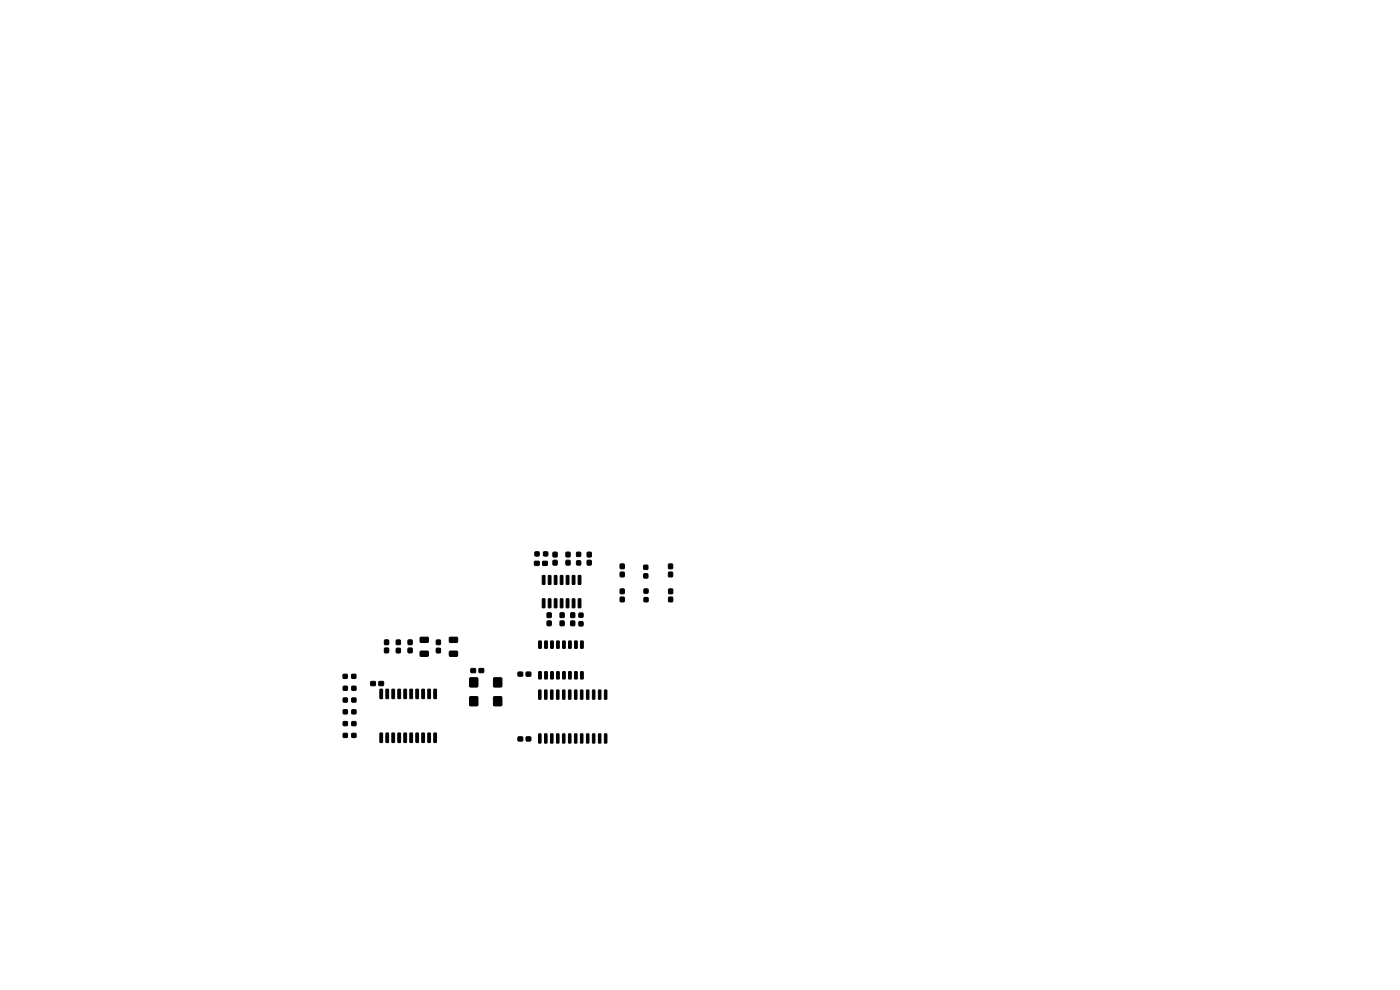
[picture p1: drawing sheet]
<svg xmlns="http://www.w3.org/2000/svg" width="297mm" height="210mm" viewBox="0 0 297 210" stroke-linecap="round" stroke-linejoin="round" font-family="sans-serif">
<g fill="#000" stroke="#000" stroke-width=".21">
<path d="M113.5 117.1h.8v.8h-.8zM113.4 119.1h1v.8h-1zM115.1 119.1h1v.8h-1zM115.3 117.1h.9v.8h-.9zM117.3 118.9h.9v.9h-.9zM117.3 117.2h.9v.9h-.9zM120.1 118.9h.8v.9h-.8zM120.1 117.2h.8v.9h-.8zM122.3 119h.9v.8h-.9zM122.3 117.2h.9v.8h-.9zM124.6 117.2h.8v.9h-.8zM124.6 118.9h.8v.9h-.8z"/>
<path d="M136.6 119.9h.8v.9h-.8zM81.6 137.5h.8v.9h-.8zM81.6 135.8h.8v.9h-.8zM84.1 135.8h.8v.9h-.8zM84.1 137.5h.8v1h-.8zM86.6 135.8h.8v.9h-.8zM86.6 137.5h.8v.9h-.8zM89.2 135.2h1.5l.2 .2v.7l-.3 .2h-1.3l-.2-.2zM89.2 138.2l1.5-.1 .2 .3v.7l-.3 .2-1.3-.1-.2-.2zM92.6 137.5h.8v1h-.8zM92.6 135.8h.8v.9h-.8zM95.4 138.2l1.5-.1 .2 .3v.7l-.3 .2-1.3-.1-.2-.2z"/>
<path d="M95.4 135.2h1.5l.2 .2v.7l-.3 .2h-1.3l-.2-.2zM114.3 136h.5v1.5h-.5zM115.1 127l.5 .1-.1 1.8h-.5zM115.1 122.1h.5l-.1 1.9-.5-.1zM115.6 136h.5l-.1 1.5h-.5zM116.3 127l.6 .1-.1 1.8h-.5zM116.3 122.1h.6l-.1 1.9-.5-.1zM116.1 130h.8v1h-.8zM116.1 131.8h.8v.9h-.8zM116.8 136h.6l-.1 1.5h-.5zM117.6 127l.6 .1-.1 1.8h-.5zM117.6 122.1h.6l-.1 1.9-.5-.1z"/>
<path d="M118.1 136h.6l-.1 1.5h-.5zM118.9 127l.5 .1-.1 1.8h-.5zM118.9 122.1h.5l-.1 1.9-.5-.1zM119.4 136h.5l-.1 1.5h-.5zM118.8 130h.9v1h-.9zM118.8 131.8h.9v.9h-.9zM120.2 127l.5 .1-.1 1.8h-.5zM120.2 122.1h.5l-.1 1.9-.5-.1zM120.6 136h.6l-.1 1.5h-.5zM121.4 127l.6 .1-.1 1.8h-.5zM121.4 122.1h.6l-.1 1.9-.5-.1zM121.1 130h.8v1h-.8z"/>
<path d="M121.1 131.8h.8v.9h-.8zM121.9 136h.6l-.1 1.5h-.5zM122.7 127l.5 .1v1.8h-.5zM122.7 122.1h.5v1.9l-.5-.1zM122.8 131.9h.9v.8h-.9zM122.8 130.1h.9v.8h-.9zM123.2 136h.5v1.5h-.5zM131.6 126.7h.8v.9h-.8zM131.6 125h.8v.9h-.8zM131.6 121.4h.8v.9h-.8zM131.6 119.7h.8v.9h-.8zM136.6 121.7h.8v.9h-.8z"/>
<path d="M136.6 125h.9v.8h-.9zM136.6 126.8h.9v.8h-.9zM141.8 121.4h.9v.9h-.9zM141.8 119.7h.9v.9h-.9zM141.9 126.7h.8v.9h-.8zM141.9 125h.8v.9h-.8zM72.8 143.1h.8v.8h-.8zM72.8 155.6h.9v.8h-.9zM72.8 153.1h.9v.8h-.9zM72.8 148.1h.9v.8h-.9zM72.8 145.6h.9v.8h-.9zM72.8 150.6h.9v.8h-.9z"/>
<path d="M74.6 143.1h.9v.8h-.9zM74.7 155.6h.8v.8h-.8zM74.7 153.1h.8v.8h-.8zM74.7 148.1h.8v.8h-.8zM74.7 145.6h.8v.8h-.8zM74.7 150.6h.8v.8h-.8zM78.7 144.6h.9v.8h-.9zM80.6 155.5l.6 .1-.1 1.9-.5-.1zM80.6 146.2l.6 .1-.1 1.9-.5-.1zM80.4 144.6h.9v.8h-.9zM81.9 155.5l.5 .1v1.9l-.5-.1zM81.9 146.2l.5 .1v1.9l-.5-.1z"/>
<path d="M83.2 155.5l.5 .1-.1 1.9-.5-.1zM83.2 146.2l.5 .1-.1 1.9-.5-.1zM84.4 155.5l.6 .1-.1 1.9-.5-.1zM84.4 146.2l.6 .1-.1 1.9-.5-.1zM85.7 155.5l.5 .1v1.9l-.5-.1zM85.7 146.2l.5 .1v1.9l-.5-.1zM87 155.5l.5 .1-.1 1.9-.5-.1zM87 146.2l.5 .1-.1 1.9-.5-.1zM88.2 155.5l.6 .1-.1 1.9-.5-.1zM88.2 146.2l.6 .1-.1 1.9-.5-.1zM89.5 155.5l.6 .1-.1 1.9-.5-.1zM89.5 146.2l.6 .1-.1 1.9-.5-.1z"/>
<path d="M90.8 155.5l.5 .1-.1 1.9-.4-.1zM90.8 146.2l.5 .1-.1 1.9-.4-.1zM92.1 155.5l.5 .1-.1 1.9-.5-.1zM92.1 146.2l.5 .1-.1 1.9-.5-.1zM99.7 147.8h1.6v1.9h-1.6zM99.7 143.8h1.6v1.9h-1.6zM99.9 141.8h1v.9h-1zM101.6 141.8h1v.9h-1zM104.8 147.8h1.6v1.9h-1.6zM104.8 143.8h1.6v1.9h-1.6zM109.9 156.3h1v.9h-1zM109.9 142.6h1v.8h-1z"/>
<path d="M111.6 156.3h1v.9h-1zM111.6 142.6h1v.8h-1zM114.3 155.7h.5l-.1 1.9h-.4zM114.3 146.4h.5l-.1 1.9h-.4zM114.3 142.5h.5v1.5h-.5zM115.6 155.7h.4v1.9h-.5zM115.6 146.4h.4v1.9h-.5zM115.6 142.5h.5l-.1 1.5h-.5zM116.8 155.7h.5l-.1 1.9h-.4zM116.8 146.4h.5l-.1 1.9h-.4zM116.8 142.5h.6l-.1 1.5h-.5zM118.1 155.7h.5l-.1 1.9h-.4z"/>
<path d="M118.1 146.4h.5l-.1 1.9h-.4zM118.1 142.5h.6l-.1 1.5h-.5zM119.4 155.7h.5l-.1 1.9h-.5zM119.4 146.4h.5l-.1 1.9h-.5zM119.4 142.5h.5l-.1 1.5h-.5zM120.6 155.7h.5v1.9h-.5zM120.6 146.4h.5v1.9h-.5zM120.6 142.5h.6l-.1 1.5h-.5zM121.9 155.7h.5l-.1 1.9h-.4zM121.9 146.4h.5l-.1 1.9h-.4zM121.9 142.5h.6l-.1 1.5h-.5zM123.2 155.7h.5l-.1 1.9h-.5z"/>
<path d="M123.2 146.4h.5l-.1 1.9h-.5zM123.2 142.5h.5v1.5h-.5zM124.4 155.7h.5v1.9h-.5zM124.4 146.4h.5v1.9h-.5zM125.7 155.7h.5l-.1 1.9h-.4zM125.7 146.4h.5l-.1 1.9h-.4zM127 155.7h.5l-.1 1.9h-.4zM127 146.4h.5l-.1 1.9h-.4zM128.3 155.7h.4v1.9h-.5zM128.3 146.4h.4v1.9h-.5z"/>
</g>
</svg>
